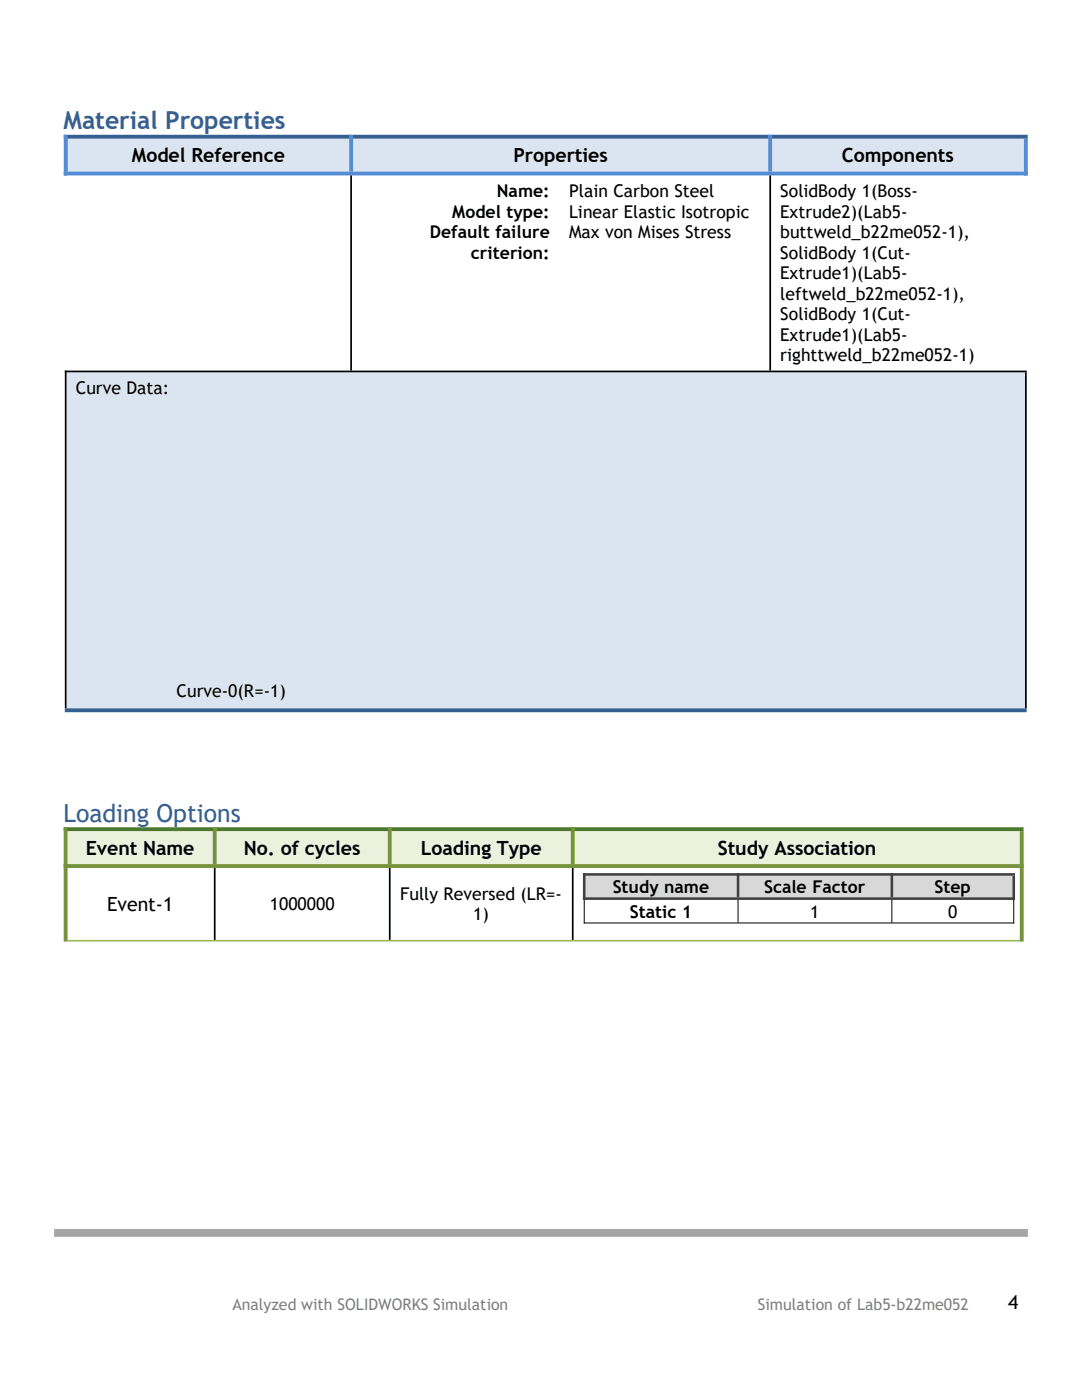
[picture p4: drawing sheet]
<svg xmlns="http://www.w3.org/2000/svg" width="216mm" height="279mm" viewBox="0 0 216 279" stroke-linecap="round" stroke-linejoin="round" font-family="sans-serif">
<defs><g id="words">
<g font-size="5" fill="#366091">
<text x="12.7" y="25.8">Material Properties</text>
<text x="12.7" y="164">Loading Options</text>
</g>
<g font-size="3.9">
<text x="26.3" y="32.4">Model Reference</text>
<text x="102.4" y="32.4">Properties</text>
<text x="168" y="32.4">Components</text>
<text x="17.1" y="170.5">Event Name</text>
<text x="48.7" y="170.5">No. of cycles</text>
<text x="83.9" y="170.5">Loading Type</text>
<text x="143.2" y="170.5">Study Association</text>
<text x="21.4" y="181.8">Event-1</text>
<text x="201.2" y="261.3">4</text>
</g>
<g font-size="3.5">
<text x="99.1" y="39.4">Name:</text>
<text x="113.5" y="39.4">Plain Carbon Steel</text>
<text x="155.7" y="39.4">SolidBody 1(Boss-</text>
<text x="85.8" y="47.6">Default failure</text>
<text x="90.3" y="43.5">Model type:</text>
<text x="113.5" y="43.5">Linear Elastic Isotropic</text>
<text x="113.5" y="47.6">Max von Mises Stress</text>
<text x="155.7" y="43.5">Extrude2)(Lab5-</text>
<text x="155.7" y="47.6">buttweld_b22me052-1),</text>
<text x="94" y="51.7">criterion:</text>
<text x="155.7" y="51.7">SolidBody 1(Cut-</text>
<text x="155.7" y="55.7">Extrude1)(Lab5-</text>
<text x="155.7" y="59.8">leftweld_b22me052-1),</text>
<text x="155.7" y="63.9">SolidBody 1(Cut-</text>
<text x="155.7" y="68">Extrude1)(Lab5-</text>
<text x="155.7" y="72.1">righttweld_b22me052-1)</text>
<text x="15.1" y="78.6">Curve Data:</text>
<text x="35.2" y="139.1">Curve-0(R=-1)</text>
<text x="79.8" y="179.6">Fully Reversed (LR=-</text>
<text x="122.3" y="178.2">Study name</text>
<text x="152.5" y="178.2">Scale Factor</text>
<text x="186.5" y="178.2">Step</text>
<text x="53.8" y="181.7">1000000</text>
<text x="94.4" y="183.7">1)</text>
<text x="125.7" y="183.2">Static 1</text>
<text x="161.7" y="183.2">1</text>
<text x="189.2" y="183.2">0</text>
</g>
<g font-size="3.2" fill="#7f7f7f">
<text x="46.4" y="261.5">Analyzed with SOLIDWORKS Simulation</text>
<text x="151.2" y="261.5">Simulation of Lab5-b22me052</text>
</g>
</g></defs>
<path d="M10.8 246.1h194.3" fill="none" stroke="#a5a5a5" stroke-width="1.6" stroke-linecap="butt"/>
<g fill="#dbe5f1">
<path d="M13.5 27.7h56.2v6.6h-56.2z" fill-rule="evenodd"/>
<path d="M70.4 27.7h83v6.6h-83z" fill-rule="evenodd"/>
<path d="M154 27.7h50.4v6.6h-50.4z" fill-rule="evenodd"/>
<path d="M13.2 74.3h191.4v67.1h-191.4z" fill-rule="evenodd"/>
</g>
<path d="M12.7 27.3h192.4M12.9 141.8h192" fill="none" stroke="#366091" stroke-width=".76" stroke-linecap="butt"/>
<path d="M12.7 34.6h192.4M13.1 26.9v8.1M70.1 26.9v7.4M153.7 26.9v7.4M204.7 27.7v7.3" fill="none" stroke="#548dd4" stroke-width=".76" stroke-linecap="butt"/>
<path d="M70.1 35v39M153.7 35v39M12.9 74.1h192M13.1 74v67.4M204.7 74.3v67.1" fill="none" stroke="#000" stroke-width=".34"/>
<g fill="#eaf1dd">
<path d="M13.4 165.9h29.1v6.6h-29.1z" fill-rule="evenodd"/>
<path d="M43.2 165.9h34.2v6.6h-34.2z" fill-rule="evenodd"/>
<path d="M78.1 165.9h35.8v6.6h-35.8z" fill-rule="evenodd"/>
<path d="M114.6 165.9h88.9v6.6h-88.9z" fill-rule="evenodd"/>
</g>
<g fill="#d8d8d8">
<path d="M116.8 174.7h30.3v4.4h-30.3z" fill-rule="evenodd"/>
<path d="M147.5 174.7h30.2v4.4h-30.2z" fill-rule="evenodd"/>
<path d="M178.2 174.7h23.9v4.4h-23.9z" fill-rule="evenodd"/>
</g>
<g fill="#fff">
<path d="M147.3 179.6h30.6v4.6h-30.6z" fill-rule="evenodd"/>
<path d="M178 179.6h24.2v4.6h-24.2z" fill-rule="evenodd"/>
</g>
<path d="M116.3 174.5h86.2M116.3 179.3h86.2M116.6 174.3v5.3M147.3 174.3v4.8M178 174.3v4.8M202.3 174.8v4.8" fill="none" stroke="#3f3f3f" stroke-width=".51"/>
<path d="M116.6 179.6v4.7M147.3 179.6v4.5M178 179.6v4.5M202.3 179.6v4.7M116.5 184.2h85.9" fill="none" stroke="#000" stroke-width=".2"/>
<path d="M12.7 165.5h191.6" fill="none" stroke="#4d7830" stroke-width=".76" stroke-linecap="butt"/>
<path d="M12.7 172.8h191.6M13.1 165.1v22.8M42.8 165.1v7.4M77.8 165.1v7.4M114.3 165.1v7.4M203.9 165.9v22" fill="none" stroke="#76923c" stroke-width=".76" stroke-linecap="butt"/>
<path d="M13.5 187.7h190" fill="none" stroke="#9bbb59" stroke-width=".34"/>
<path d="M42.8 173.2v14.4M77.8 173.2v14.4M114.3 173.2v14.4" fill="none" stroke="#000" stroke-width=".34"/>
<use href="#words"/>
</svg>
